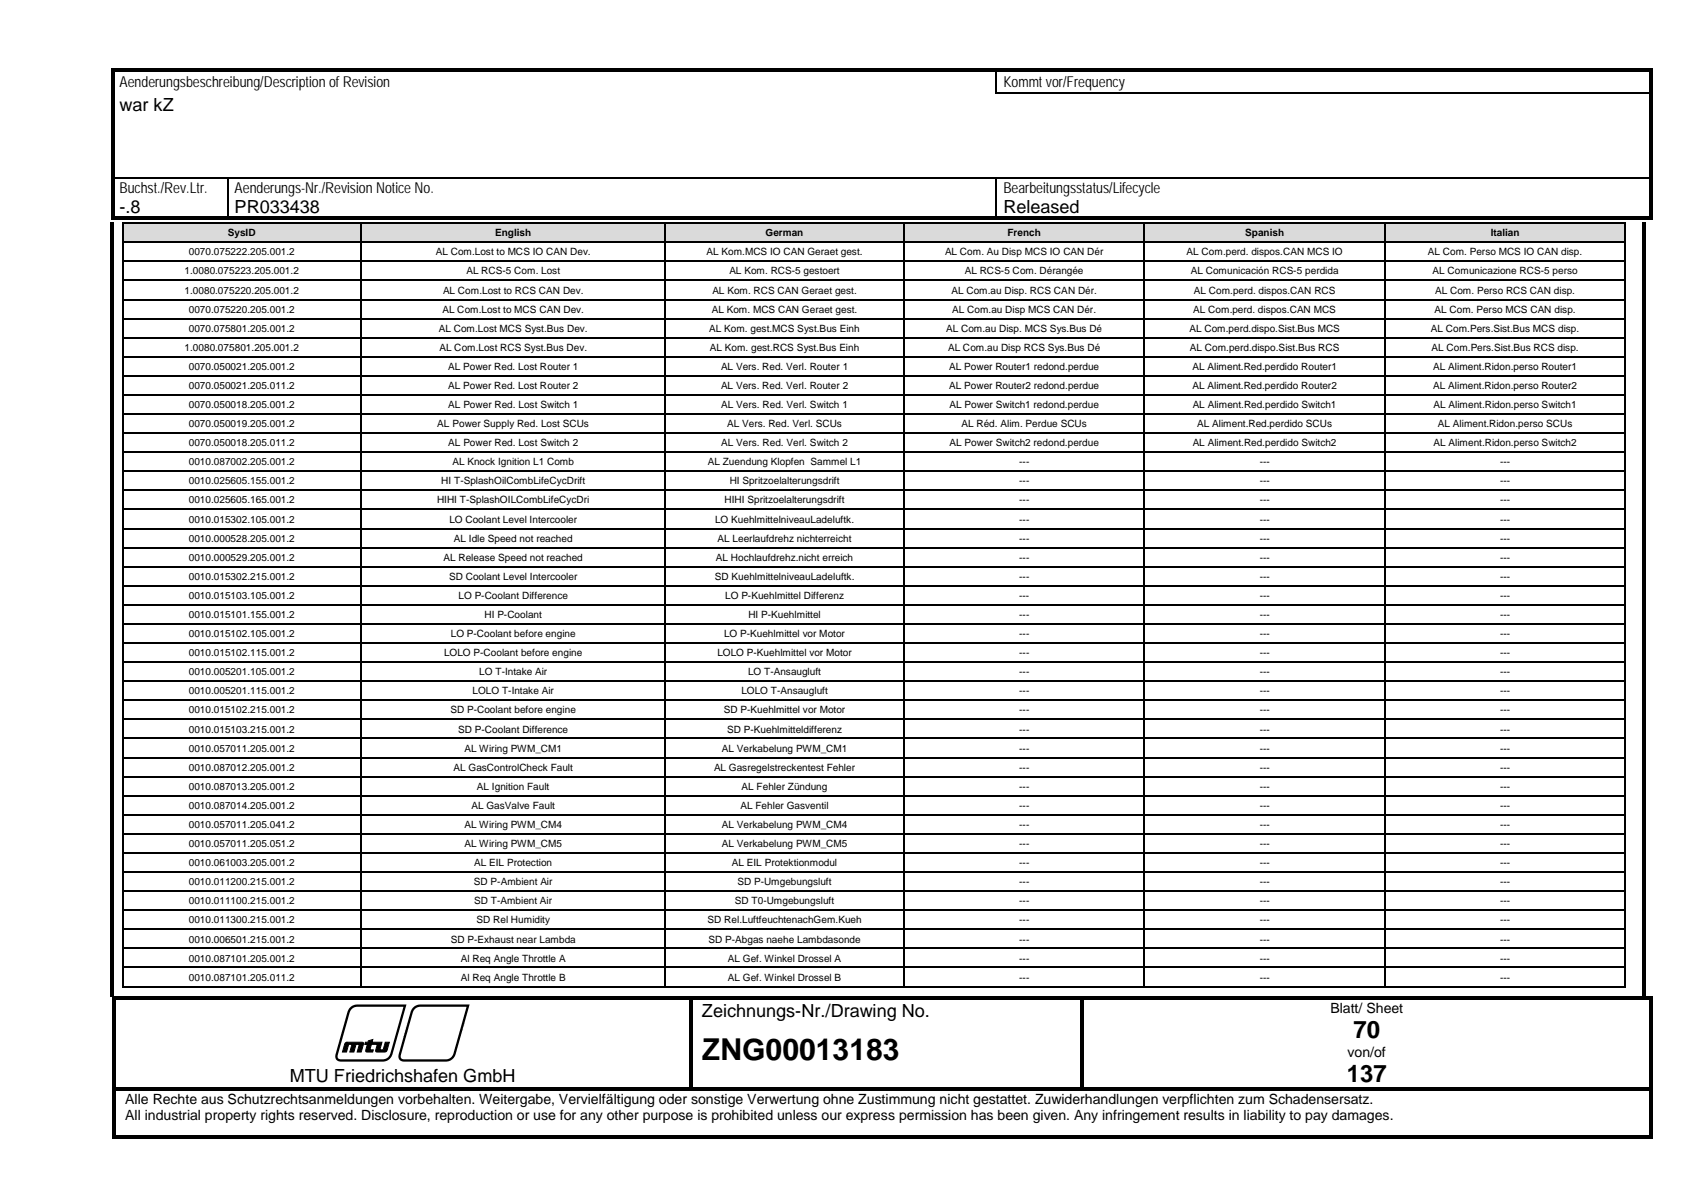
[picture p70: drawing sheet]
<svg xmlns="http://www.w3.org/2000/svg" width="297mm" height="210mm" viewBox="0 0 297 210" stroke-linecap="round" stroke-linejoin="round" font-family="sans-serif">
<defs><g id="words">
<text font-size="5.3" x="123.3" y="186.2">ZNG00013183</text>
<g font-size="4.2">
<text x="237.7" y="182.4">70</text>
<text x="236.5" y="190.1">137</text>
</g>
<g font-size="3.2">
<text x="21" y="19.5">war kZ</text>
<text x="21" y="37.4">-.8</text>
<text x="41.2" y="37.4">PR033438</text>
<text x="176.2" y="37.4">Released</text>
<text x="123.3" y="178.5">Zeichnungs-Nr./Drawing No.</text>
<text x="50.9" y="190">MTU Friedrichshafen GmbH</text>
</g>
<g font-size="2.6">
<text x="21" y="15.3">Aenderungsbeschreibung/Descriptionof Revision</text>
<text x="176.2" y="15.3">Kommt vor/Frequency</text>
<text x="21" y="33.9">Buchst./Rev.Ltr.</text>
<text x="41.2" y="33.9">Aenderungs-Nr./RevisionNotice No.</text>
<text x="176.2" y="33.9">Bearbeitungsstatus/Lifecycle</text>
</g>
<g font-size="2.5">
<text x="233.7" y="177.8">Blatt/ Sheet</text>
<text x="236.7" y="185.5">von/of</text>
<text x="22" y="193.8">Alle Rechte aus Schutzrechtsanmeldungen vorbehalten. Weitergabe, Vervielfältigung oder sonstige Verwertung ohne Zustimmung nicht gestattet. Zuwiderhandlungen verpflichten zum Schadensersatz.</text>
<text x="22" y="196.6">All industrial property rights reserved. Disclosure, reproduction or use for any other purpose is prohibited unless our express permission has been given. Any infringement results in liability to pay damages.</text>
</g>
<g font-size="1.8">
<text x="40" y="41.5">SysID</text>
<text x="87" y="41.5">English</text>
<text x="134.5" y="41.5">German</text>
<text x="177" y="41.5">French</text>
<text x="218.7" y="41.5">Spanish</text>
<text x="261.8" y="41.5">Italian</text>
<text x="33.2" y="44.9">0070.075222.205.001.2</text>
<text x="76.5" y="44.9">AL Com.Lost to MCS IO CAN Dev.</text>
<text x="124.1" y="44.9">AL Kom.MCS IO CAN Geraet gest.</text>
<text x="166" y="44.9">AL Com. Au Disp MCS IO CAN Dér</text>
<text x="208.4" y="44.9">AL Com.perd. dispos.CAN MCS IO</text>
<text x="250.8" y="44.9">AL Com. Perso MCS IO CAN disp.</text>
<text x="32.4" y="48.2">1.0080.075223.205.001.2</text>
<text x="32.4" y="51.6">1.0080.075220.205.001.2</text>
<text x="77.8" y="51.6">AL Com.Lost to RCS CAN Dev.</text>
<text x="81.9" y="48.2">AL RCS-5 Com. Lost</text>
<text x="125.1" y="51.6">AL Kom. RCS CAN Geraet gest.</text>
<text x="128.1" y="48.2">AL Kom. RCS-5 gestoert</text>
<text x="167.1" y="51.6">AL Com.au Disp. RCS CAN Dér.</text>
<text x="169.5" y="48.2">AL RCS-5 Com. Dérangée</text>
<text x="209.2" y="48.2">AL Comunicación RCS-5 perdida</text>
<text x="209.7" y="51.6">AL Com.perd. dispos.CAN RCS</text>
<text x="251.6" y="48.2">AL Comunicazione RCS-5 perso</text>
<text x="252.1" y="51.6">AL Com. Perso RCS CAN disp.</text>
<text x="33.2" y="54.9">0070.075220.205.001.2</text>
<text x="33.2" y="58.3">0070.075801.205.001.2</text>
<text x="77.1" y="58.3">AL Com.Lost MCS Syst.Bus Dev.</text>
<text x="77.7" y="54.9">AL Com.Lost to MCS CAN Dev.</text>
<text x="124.6" y="58.3">AL Kom. gest.MCS Syst.Bus Einh</text>
<text x="125" y="54.9">AL Kom. MCS CAN Geraet gest.</text>
<text x="166.2" y="58.3">AL Com.au Disp. MCS Sys.Bus Dé</text>
<text x="167.3" y="54.9">AL Com.au Disp MCS CAN Dér.</text>
<text x="208.9" y="58.3">AL Com.perd.dispo.Sist.Bus MCS</text>
<text x="209.6" y="54.9">AL Com.perd. dispos.CAN MCS</text>
<text x="251.3" y="58.3">AL Com.Pers.Sist.Bus MCS disp.</text>
<text x="252" y="54.9">AL Com. Perso MCS CAN disp.</text>
<text x="32.4" y="61.6">1.0080.075801.205.001.2</text>
<text x="33.2" y="65">0070.050021.205.001.2</text>
<text x="77.2" y="61.6">AL Com.Lost RCS Syst.Bus Dev.</text>
<text x="78.7" y="65">AL Power Red. Lost Router 1</text>
<text x="124.7" y="61.6">AL Kom. gest.RCS Syst.Bus Einh</text>
<text x="126.6" y="65">AL Vers. Red. Verl. Router 1</text>
<text x="166.5" y="61.6">AL Com.au Disp RCS Sys.Bus Dé</text>
<text x="166.7" y="65">AL Power Router1 redond.perdue</text>
<text x="209" y="61.6">AL Com.perd.dispo.Sist.Bus RCS</text>
<text x="209.4" y="65">AL Aliment.Red.perdido Router1</text>
<text x="251.4" y="61.6">AL Com.Pers.Sist.Bus RCS disp.</text>
<text x="251.7" y="65">AL Aliment.Ridon.perso Router1</text>
<text x="33.2" y="68.3">0070.050021.205.011.2</text>
<text x="33.2" y="71.7">0070.050018.205.001.2</text>
<text x="78.7" y="68.3">AL Power Red. Lost Router 2</text>
<text x="78.7" y="71.7">AL Power Red. Lost Switch 1</text>
<text x="126.6" y="68.3">AL Vers. Red. Verl. Router 2</text>
<text x="126.7" y="71.7">AL Vers. Red. Verl. Switch 1</text>
<text x="166.7" y="68.3">AL Power Router2 redond.perdue</text>
<text x="166.8" y="71.7">AL Power Switch1 redond.perdue</text>
<text x="209.4" y="68.3">AL Aliment.Red.perdido Router2</text>
<text x="209.5" y="71.7">AL Aliment.Red.perdido Switch1</text>
<text x="251.7" y="68.3">AL Aliment.Ridon.perso Router2</text>
<text x="251.8" y="71.7">AL Aliment.Ridon.perso Switch1</text>
<text x="33.2" y="75">0070.050019.205.001.2</text>
<text x="76.8" y="75">AL Power Supply Red. Lost SCUs</text>
<text x="127.7" y="75">AL Vers. Red. Verl. SCUs</text>
<text x="168.9" y="75">AL Réd. Alim. Perdue SCUs</text>
<text x="210.3" y="75">AL Aliment.Red.perdido SCUs</text>
<text x="252.6" y="75">AL Aliment.Ridon.perso SCUs</text>
<text x="33.2" y="78.4">0070.050018.205.011.2</text>
<text x="33.2" y="81.7">0010.087002.205.001.2</text>
<text x="78.7" y="78.4">AL Power Red. Lost Switch 2</text>
<text x="79.5" y="81.7">AL Knock Ignition L1 Comb</text>
<text x="124.3" y="81.7">AL Zuendung Klopfen Sammel L1</text>
<text x="126.7" y="78.4">AL Vers. Red. Verl. Switch 2</text>
<text x="166.8" y="78.4">AL Power Switch2 redond.perdue</text>
<text x="179" y="81.7">---</text>
<text x="209.5" y="78.4">AL Aliment.Red.perdido Switch2</text>
<text x="221.3" y="81.7">---</text>
<text x="251.8" y="78.4">AL Aliment.Ridon.perso Switch2</text>
<text x="263.5" y="81.7">---</text>
<text x="33.2" y="85.1">0010.025605.155.001.2</text>
<text x="33.2" y="88.4">0010.025605.165.001.2</text>
<text x="76.8" y="88.4">HIHI T-SplashOILCombLifeCycDri</text>
<text x="77.5" y="85.1">HI T-SplashOilCombLifeCycDrift</text>
<text x="127.3" y="88.4">HIHI Spritzoelalterungsdrift</text>
<text x="128.2" y="85.1">HI Spritzoelalterungsdrift</text>
<text x="179" y="88.4">---</text>
<text x="179" y="85.1">---</text>
<text x="221.3" y="88.4">---</text>
<text x="221.3" y="85.1">---</text>
<text x="263.5" y="88.4">---</text>
<text x="263.5" y="85.1">---</text>
<text x="33.2" y="91.8">0010.015302.105.001.2</text>
<text x="33.2" y="95.1">0010.000528.205.001.2</text>
<text x="78.9" y="91.8">LO Coolant Level Intercooler</text>
<text x="79.7" y="95.1">AL Idle Speed not reached</text>
<text x="125.6" y="91.8">LO KuehlmittelniveauLadeluftk.</text>
<text x="126" y="95.1">AL Leerlaufdrehz nichterreicht</text>
<text x="179" y="91.8">---</text>
<text x="179" y="95.1">---</text>
<text x="221.3" y="91.8">---</text>
<text x="221.3" y="95.1">---</text>
<text x="263.5" y="91.8">---</text>
<text x="263.5" y="95.1">---</text>
<text x="33.2" y="98.5">0010.000529.205.001.2</text>
<text x="33.2" y="101.8">0010.015302.215.001.2</text>
<text x="77.9" y="98.5">AL Release Speed not reached</text>
<text x="78.9" y="101.8">SD Coolant Level Intercooler</text>
<text x="125.6" y="101.8">SD KuehlmittelniveauLadeluftk.</text>
<text x="125.7" y="98.5">AL Hochlaufdrehz.nicht erreich</text>
<text x="179" y="98.5">---</text>
<text x="179" y="101.8">---</text>
<text x="221.3" y="98.5">---</text>
<text x="221.3" y="101.8">---</text>
<text x="263.5" y="98.5">---</text>
<text x="263.5" y="101.8">---</text>
<text x="33.2" y="105.2">0010.015103.105.001.2</text>
<text x="80.5" y="105.2">LO P-Coolant Difference</text>
<text x="127.4" y="105.2">LO P-Kuehlmittel Differenz</text>
<text x="179" y="105.2">---</text>
<text x="221.3" y="105.2">---</text>
<text x="263.5" y="105.2">---</text>
<text x="33.2" y="108.5">0010.015101.155.001.2</text>
<text x="33.2" y="111.9">0010.015102.105.001.2</text>
<text x="79.2" y="111.9">LO P-Coolant before engine</text>
<text x="85.1" y="108.5">HI P-Coolant</text>
<text x="127.2" y="111.9">LO P-Kuehlmittel vor Motor</text>
<text x="131.4" y="108.5">HI P-Kuehlmittel</text>
<text x="179" y="108.5">---</text>
<text x="179" y="111.9">---</text>
<text x="221.3" y="108.5">---</text>
<text x="221.3" y="111.9">---</text>
<text x="263.5" y="108.5">---</text>
<text x="263.5" y="111.9">---</text>
<text x="33.2" y="115.2">0010.015102.115.001.2</text>
<text x="33.2" y="118.6">0010.005201.105.001.2</text>
<text x="78" y="115.2">LOLO P-Coolant before engine</text>
<text x="84.2" y="118.6">LO T-Intake Air</text>
<text x="126" y="115.2">LOLO P-Kuehlmittel vor Motor</text>
<text x="131.4" y="118.6">LO T-Ansaugluft</text>
<text x="179" y="118.6">---</text>
<text x="179" y="115.2">---</text>
<text x="221.3" y="118.6">---</text>
<text x="221.3" y="115.2">---</text>
<text x="263.5" y="118.6">---</text>
<text x="263.5" y="115.2">---</text>
<text x="33.2" y="121.9">0010.005201.115.001.2</text>
<text x="33.2" y="125.3">0010.015102.215.001.2</text>
<text x="79.1" y="125.3">SD P-Coolant before engine</text>
<text x="83" y="121.9">LOLO T-Intake Air</text>
<text x="127.1" y="125.3">SD P-Kuehlmittel vor Motor</text>
<text x="130.2" y="121.9">LOLO T-Ansaugluft</text>
<text x="179" y="121.9">---</text>
<text x="179" y="125.3">---</text>
<text x="221.3" y="121.9">---</text>
<text x="221.3" y="125.3">---</text>
<text x="263.5" y="121.9">---</text>
<text x="263.5" y="125.3">---</text>
<text x="33.2" y="128.6">0010.015103.215.001.2</text>
<text x="33.2" y="132">0010.057011.205.001.2</text>
<text x="80.5" y="128.6">SD P-Coolant Difference</text>
<text x="81.6" y="132">AL Wiring PWM_CM1</text>
<text x="126.8" y="132">AL Verkabelung PWM_CM1</text>
<text x="127.7" y="128.6">SD P-Kuehlmitteldifferenz</text>
<text x="179" y="128.6">---</text>
<text x="179" y="132">---</text>
<text x="221.3" y="128.6">---</text>
<text x="221.3" y="132">---</text>
<text x="263.5" y="128.6">---</text>
<text x="263.5" y="132">---</text>
<text x="33.2" y="135.3">0010.087012.205.001.2</text>
<text x="79.7" y="135.3">AL GasControlCheck Fault</text>
<text x="125.4" y="135.3">AL Gasregelstreckentest Fehler</text>
<text x="179" y="135.3">---</text>
<text x="221.3" y="135.3">---</text>
<text x="263.5" y="135.3">---</text>
<text x="33.2" y="138.7">0010.087013.205.001.2</text>
<text x="33.2" y="142">0010.087014.205.001.2</text>
<text x="82.8" y="142">AL GasValve Fault</text>
<text x="83.8" y="138.7">AL Ignition Fault</text>
<text x="130.1" y="142">AL Fehler Gasventil</text>
<text x="130.3" y="138.7">AL Fehler Zündung</text>
<text x="179" y="142">---</text>
<text x="179" y="138.7">---</text>
<text x="221.3" y="142">---</text>
<text x="221.3" y="138.7">---</text>
<text x="263.5" y="142">---</text>
<text x="263.5" y="138.7">---</text>
<text x="33.2" y="145.4">0010.057011.205.041.2</text>
<text x="33.2" y="148.7">0010.057011.205.051.2</text>
<text x="81.6" y="145.4">AL Wiring PWM_CM4</text>
<text x="81.6" y="148.7">AL Wiring PWM_CM5</text>
<text x="126.8" y="145.4">AL Verkabelung PWM_CM4</text>
<text x="126.8" y="148.7">AL Verkabelung PWM_CM5</text>
<text x="179" y="145.4">---</text>
<text x="179" y="148.7">---</text>
<text x="221.3" y="145.4">---</text>
<text x="221.3" y="148.7">---</text>
<text x="263.5" y="145.4">---</text>
<text x="263.5" y="148.7">---</text>
<text x="33.2" y="152.1">0010.061003.205.001.2</text>
<text x="33.2" y="155.4">0010.011200.215.001.2</text>
<text x="83.2" y="155.4">SD P-Ambient Air</text>
<text x="83.3" y="152.1">AL EIL Protection</text>
<text x="128.5" y="152.1">AL EIL Protektionmodul</text>
<text x="129.5" y="155.4">SD P-Umgebungsluft</text>
<text x="179" y="152.1">---</text>
<text x="179" y="155.4">---</text>
<text x="221.3" y="152.1">---</text>
<text x="221.3" y="155.4">---</text>
<text x="263.5" y="152.1">---</text>
<text x="263.5" y="155.4">---</text>
<text x="33.2" y="158.8">0010.011100.215.001.2</text>
<text x="83.3" y="158.8">SD T-Ambient Air</text>
<text x="129.1" y="158.8">SD T0-Umgebungsluft</text>
<text x="179" y="158.8">---</text>
<text x="221.3" y="158.8">---</text>
<text x="263.5" y="158.8">---</text>
<text x="33.2" y="162.2">0010.011300.215.001.2</text>
<text x="33.2" y="165.5">0010.006501.215.001.2</text>
<text x="79.2" y="165.5">SD P-Exhaust near Lambda</text>
<text x="83.7" y="162.2">SD Rel Humidity</text>
<text x="124.3" y="162.2">SD Rel.LuftfeuchtenachGem.Kueh</text>
<text x="124.4" y="165.5">SD P-Abgas naehe Lambdasonde</text>
<text x="179" y="165.5">---</text>
<text x="179" y="162.2">---</text>
<text x="221.3" y="165.5">---</text>
<text x="221.3" y="162.2">---</text>
<text x="263.5" y="165.5">---</text>
<text x="263.5" y="162.2">---</text>
<text x="33.2" y="168.8">0010.087101.205.001.2</text>
<text x="33.2" y="172.2">0010.087101.205.011.2</text>
<text x="80.9" y="168.8">Al Req Angle Throttle A</text>
<text x="80.9" y="172.2">Al Req Angle Throttle B</text>
<text x="127.9" y="168.8">AL Gef. Winkel Drossel A</text>
<text x="127.9" y="172.2">AL Gef. Winkel Drossel B</text>
<text x="179" y="168.8">---</text>
<text x="179" y="172.2">---</text>
<text x="221.3" y="168.8">---</text>
<text x="221.3" y="172.2">---</text>
<text x="263.5" y="168.8">---</text>
<text x="263.5" y="172.2">---</text>
</g>
</g></defs>
<g fill="#000">
<path d="M19.5 12h.6v.5h-.6z" fill-rule="evenodd"/>
<path d="M19.5 12h.6v.5h-.6z" fill-rule="evenodd"/>
<path d="M19.5 12.5h.6v3.7h-.6z" fill-rule="evenodd"/>
<path d="M19.5 16.2h.6v.3h-.6z" fill-rule="evenodd"/>
<path d="M20.1 12h154.8v.5h-154.8z" fill-rule="evenodd"/>
<path d="M174.9 12h.5v.5h-.5z" fill-rule="evenodd"/>
<path d="M175.4 12h24.6v.5h-24.6z" fill-rule="evenodd"/>
<path d="M200 12h.6v.5h-.6z" fill-rule="evenodd"/>
<path d="M200.6 12h89.2v.5h-89.2z" fill-rule="evenodd"/>
<path d="M289.8 12h.5v.5h-.5z" fill-rule="evenodd"/>
<path d="M289.8 12h.5v.5h-.5z" fill-rule="evenodd"/>
<path d="M289.8 12.5h.5v3.7h-.5z" fill-rule="evenodd"/>
<path d="M289.8 16.2h.5v.3h-.5z" fill-rule="evenodd"/>
<path d="M19.5 16.5h.6v3.7h-.6z" fill-rule="evenodd"/>
<path d="M19.5 20.2h.6v3.6h-.6z" fill-rule="evenodd"/>
<path d="M19.5 23.8h.6v3.7h-.6z" fill-rule="evenodd"/>
<path d="M19.5 27.5h.6v3.6h-.6z" fill-rule="evenodd"/>
<path d="M19.5 31.4h.6v3h-.6z" fill-rule="evenodd"/>
<path d="M19.5 34.4h.6v3.7h-.6z" fill-rule="evenodd"/>
<path d="M19.5 38.1h.6v.5h-.6z" fill-rule="evenodd"/>
<path d="M19.5 38.1h.6v.5h-.6z" fill-rule="evenodd"/>
<path d="M20.1 38.1h19.8v.5h-19.8z" fill-rule="evenodd"/>
<path d="M39.9 38.1h.5v.5h-.5z" fill-rule="evenodd"/>
<path d="M40.4 38.1h134.5v.5h-134.5z" fill-rule="evenodd"/>
<path d="M174.9 38.1h.5v.5h-.5z" fill-rule="evenodd"/>
<path d="M175.4 38.1h114.4v.5h-114.4z" fill-rule="evenodd"/>
<path d="M289.8 16.5h.5v3.7h-.5z" fill-rule="evenodd"/>
<path d="M289.8 20.2h.5v3.6h-.5z" fill-rule="evenodd"/>
<path d="M289.8 23.8h.5v3.7h-.5z" fill-rule="evenodd"/>
<path d="M289.8 27.5h.5v3.6h-.5z" fill-rule="evenodd"/>
<path d="M289.8 31.4h.5v3h-.5z" fill-rule="evenodd"/>
<path d="M289.8 34.4h.5v3.7h-.5z" fill-rule="evenodd"/>
<path d="M289.8 38.1h.5v.5h-.5z" fill-rule="evenodd"/>
<path d="M289.8 38.1h.5v.5h-.5z" fill-rule="evenodd"/>
<path d="M19.8 175h.5v.5h-.5z" fill-rule="evenodd"/>
<path d="M19.8 175h.5v.5h-.5z" fill-rule="evenodd"/>
<path d="M20.3 175h100.8v.5h-100.8z" fill-rule="evenodd"/>
<path d="M121.1 175h.5v.5h-.5z" fill-rule="evenodd"/>
<path d="M121.6 175h68.2v.5h-68.2z" fill-rule="evenodd"/>
<path d="M189.8 175h.6v.5h-.6z" fill-rule="evenodd"/>
<path d="M190.4 175h99.4v.5h-99.4z" fill-rule="evenodd"/>
<path d="M289.8 175h.5v.5h-.5z" fill-rule="evenodd"/>
<path d="M289.8 175h.5v.5h-.5z" fill-rule="evenodd"/>
<path d="M19.8 175.5h.5v15.4h-.5z" fill-rule="evenodd"/>
<path d="M19.8 190.9h.5v.6h-.5z" fill-rule="evenodd"/>
<path d="M19.8 191.5h.5v8h-.5z" fill-rule="evenodd"/>
<path d="M20.3 190.9h100.8v.6h-100.8z" fill-rule="evenodd"/>
<path d="M121.1 175.5h.5v15.4h-.5z" fill-rule="evenodd"/>
<path d="M121.1 190.9h.5v.6h-.5z" fill-rule="evenodd"/>
<path d="M121.6 190.9h68.2v.6h-68.2z" fill-rule="evenodd"/>
<path d="M189.8 175.5h.6v15.4h-.6z" fill-rule="evenodd"/>
<path d="M189.8 190.9h.6v.6h-.6z" fill-rule="evenodd"/>
<path d="M190.4 190.9h99.4v.6h-99.4z" fill-rule="evenodd"/>
<path d="M289.8 175.5h.5v15.4h-.5z" fill-rule="evenodd"/>
<path d="M289.8 190.9h.5v.6h-.5z" fill-rule="evenodd"/>
<path d="M289.8 191.5h.5v8h-.5z" fill-rule="evenodd"/>
<path d="M19.8 199.5h.5v.5h-.5z" fill-rule="evenodd"/>
<path d="M19.8 199.5h.5v.5h-.5z" fill-rule="evenodd"/>
<path d="M20.3 199.5h269.5v.5h-269.5z" fill-rule="evenodd"/>
<path d="M289.8 199.5h.5v.5h-.5z" fill-rule="evenodd"/>
<path d="M289.8 199.5h.5v.5h-.5z" fill-rule="evenodd"/>
</g>
<path d="M175 12.5v3.7M20.1 31.3h19.8M40 31.4v6.7M40.1 31.3h134.8M175 31.4v6.7M175.2 31.3h114.6" fill="none" stroke="#000" stroke-width=".25"/>
<path d="M174.9 16.3h25.1M200.4 16.3h89.4" fill="none" stroke="#000" stroke-width=".34"/>
<g fill="#000">
<path d="M200 16.2h.4v.3h-.4zM19.5 31.1h.6v.3h-.6zM39.9 31.4h.2zM39.9 31.1h.2v.3h-.2zM174.9 31.4h.3zM174.9 31.1h.3v.3h-.3zM289.8 31.1h.5v.3h-.5zM60.6 183.2l.3-.2h2.2a.47 .47 0 0 1 .6 .1 .47 .47 0 0 1 .1 .6l-.4 1h-.7l.4-1.3h-.6l-.3 1.3h-.8l.4-1.3h-.6l-.3 1.3h-.8zM64.2 183h.4l.1-.2 .8-.3-.2 .5h1.8l-.4 1.4h.6l.4-1.4h.7l-.1 .4a1.4 1.4 0 0 1-.7 1.3h-1a.44 .44 0 0 1-.6-.3l.3-1h-1.1l-.2 1h.6l-.1 .3h-.5a.51 .51 0 0 1-.8-.3l.3-1h-.4z"/>
<path d="M61.5 176.9l.6-.4 .6-.1h8.7l-2.4 8.6a2.24 2.24 0 0 1-2.7 1.4h-6.4a1.06 1.06 0 0 1-1-.6 1.06 1.06 0 0 1 .2-1.1l1.9-6.9zM61.8 177.2l-.4 .7-2 7.2a.69 .69 0 0 0 .1 .8 .69 .69 0 0 0 .8 .1h6.9a1.38 1.38 0 0 0 1.4-1.1l2.3-8.1h-8.2z"/>
<path d="M72.6 176.9l.6-.4 .6-.1h8.7l-2.5 8.6a2.21 2.21 0 0 1-2.6 1.4h-6.4a1.06 1.06 0 0 1-1-.6 1.06 1.06 0 0 1 .1-1.1l2-7.1zM72.9 177.2l-.4 .7-2 7.2a.69 .69 0 0 0 .1 .8 .69 .69 0 0 0 .8 .1h6.9a1.38 1.38 0 0 0 1.4-1.1l2.2-8.1h-8.1z"/>
</g>
<path d="M60.6 183.2l.3-.2h2.2a.47 .47 0 0 1 .6 .1 .47 .47 0 0 1 .1 .6l-.4 1h-.7l.4-1.3h-.6l-.3 1.3h-.8l.4-1.3h-.6l-.3 1.3h-.8zM64.2 183h.4l.1-.2 .8-.3-.2 .5h1.8l-.4 1.4h.6l.4-1.4h.7l-.1 .4a1.4 1.4 0 0 1-.7 1.3h-1a.44 .44 0 0 1-.6-.3l.3-1h-1.1l-.2 1h.6l-.1 .3h-.5a.51 .51 0 0 1-.8-.3l.3-1h-.4z" fill="none" stroke="#000" stroke-width=".18"/>
<g fill="#dadada">
<path d="M21.7 39.4h41.6v3h-41.6z" fill-rule="evenodd"/>
<path d="M22.8 39.9h39.4v2h-39.4z" fill-rule="evenodd"/>
<path d="M63.6 39.4h53.1v3h-53.1z" fill-rule="evenodd"/>
<path d="M64.7 39.9h50.9v2h-50.9z" fill-rule="evenodd"/>
<path d="M117 39.4h41.6v3h-41.6z" fill-rule="evenodd"/>
<path d="M118.1 39.9h39.5v2h-39.5z" fill-rule="evenodd"/>
<path d="M158.8 39.4h42v3h-42z" fill-rule="evenodd"/>
<path d="M160 39.9h39.8v2h-39.8z" fill-rule="evenodd"/>
<path d="M201 39.4h42.1v3h-42.1z" fill-rule="evenodd"/>
<path d="M202.2 39.9h39.8v2h-39.8z" fill-rule="evenodd"/>
<path d="M243.3 39.4h42v3h-42z" fill-rule="evenodd"/>
<path d="M244.5 39.9h39.7v2h-39.7z" fill-rule="evenodd"/>
</g>
<g fill="#000">
<path d="M21.4 39h.3v.4h-.3zM21.4 39h.3v.3h-.3zM63.3 39.3l.3 .1zM63.3 39h.3v.3h-.3zM116.7 39.3l.3 .1zM116.7 39h.3v.3h-.3zM158.6 39.3l.4 .1zM158.6 39h.4v.3h-.4zM200.9 39.3l.3 .1zM200.9 39h.3v.3h-.3zM243.1 39.3l.3 .1zM243.1 39h.3v.3h-.3z"/>
<path d="M285.3 39h.3v.4h-.3zM285.3 39h.3v.3h-.3zM21.4 42.4h.3v.3h-.3zM21.4 45.7h.3v.4h-.3zM21.4 49.1h.3v.3h-.3zM21.4 52.4h.3v.4h-.3zM21.4 55.8h.3v.3h-.3zM21.4 59.1h.3v.4h-.3zM63.3 42.4h.3v.3h-.3zM63.3 45.7h.3v.4h-.3zM63.3 49.1h.3v.3h-.3zM63.3 52.4h.3v.4h-.3z"/>
<path d="M63.3 55.8h.3v.3h-.3zM63.3 59.1h.3v.4h-.3zM116.7 42.4h.3v.3h-.3zM116.7 45.7h.3v.4h-.3zM116.7 49.1h.3v.3h-.3zM116.7 52.4h.3v.4h-.3zM116.7 55.8h.3v.3h-.3zM116.7 59.1h.3v.4h-.3zM158.6 42.4h.4v.3h-.4zM158.6 45.7h.4v.4h-.4zM158.6 49.1h.4v.3h-.4zM158.6 52.4h.4v.4h-.4z"/>
<path d="M158.6 55.8h.4v.3h-.4zM158.6 59.1h.4v.4h-.4zM200.9 42.4h.3v.3h-.3zM200.9 45.7h.3v.4h-.3zM200.9 49.1h.3v.3h-.3zM200.9 52.4h.3v.4h-.3zM200.9 55.8h.3v.3h-.3zM200.9 59.1h.3v.4h-.3zM243.1 42.4h.3v.3h-.3zM243.1 45.7h.3v.4h-.3zM243.1 49.1h.3v.3h-.3zM243.1 52.4h.3v.4h-.3z"/>
<path d="M243.1 55.8h.3v.3h-.3zM243.1 59.1h.3v.4h-.3zM285.3 42.4h.3v.3h-.3zM285.3 45.7h.3v.4h-.3zM285.3 49.1h.3v.3h-.3zM285.3 52.4h.3v.4h-.3zM285.3 55.8h.3v.3h-.3zM285.3 59.1h.3v.4h-.3zM21.4 62.5h.3v.3h-.3zM21.4 65.8h.3v.4h-.3zM21.4 69.2h.3v.3h-.3zM21.4 72.5h.3v.4h-.3z"/>
<path d="M21.4 75.9h.3v.3h-.3zM21.4 79.2h.3v.4h-.3zM63.3 62.5h.3v.3h-.3zM63.3 65.8h.3v.4h-.3zM63.3 69.2h.3v.3h-.3zM63.3 72.5h.3v.4h-.3zM63.3 75.9h.3v.3h-.3zM63.3 79.2h.3v.4h-.3zM116.7 62.5h.3v.3h-.3zM116.7 65.8h.3v.4h-.3zM116.7 69.2h.3v.3h-.3zM116.7 72.5h.3v.4h-.3z"/>
<path d="M116.7 75.9h.3v.3h-.3zM116.7 79.2h.3v.4h-.3zM158.6 62.5h.4v.3h-.4zM158.6 65.8h.4v.4h-.4zM158.6 69.2h.4v.3h-.4zM158.6 72.5h.4v.4h-.4zM158.6 75.9h.4v.3h-.4zM158.6 79.2h.4v.4h-.4zM200.9 62.5h.3v.3h-.3zM200.9 65.8h.3v.4h-.3zM200.9 69.2h.3v.3h-.3zM200.9 72.5h.3v.4h-.3z"/>
<path d="M200.9 75.9h.3v.3h-.3zM200.9 79.2h.3v.4h-.3zM243.1 62.5h.3v.3h-.3zM243.1 65.8h.3v.4h-.3zM243.1 69.2h.3v.3h-.3zM243.1 72.5h.3v.4h-.3zM243.1 75.9h.3v.3h-.3zM243.1 79.2h.3v.4h-.3zM285.3 62.5h.3v.3h-.3zM285.3 65.8h.3v.4h-.3zM285.3 69.2h.3v.3h-.3zM285.3 72.5h.3v.4h-.3z"/>
<path d="M285.3 75.9h.3v.3h-.3zM285.3 79.2h.3v.4h-.3zM21.4 82.6h.3v.4h-.3zM21.4 85.9h.3v.4h-.3zM21.4 89.3h.3v.3h-.3zM21.4 92.6h.3v.4h-.3zM21.4 96h.3v.4h-.3zM21.4 99.3h.3v.4h-.3zM63.3 82.6h.3v.4h-.3zM63.3 85.9h.3v.4h-.3zM63.3 89.3h.3v.3h-.3zM63.3 92.6h.3v.4h-.3z"/>
<path d="M63.3 96h.3v.4h-.3zM63.3 99.3h.3v.4h-.3zM116.7 82.6h.3v.4h-.3zM116.7 85.9h.3v.4h-.3zM116.7 89.3h.3v.3h-.3zM116.7 92.6h.3v.4h-.3zM116.7 96h.3v.4h-.3zM116.7 99.3h.3v.4h-.3zM158.6 82.6h.4v.4h-.4zM158.6 85.9h.4v.4h-.4zM158.6 89.3h.4v.3h-.4zM158.6 92.6h.4v.4h-.4z"/>
<path d="M158.6 96h.4v.4h-.4zM158.6 99.3h.4v.4h-.4zM200.9 82.6h.3v.4h-.3zM200.9 85.9h.3v.4h-.3zM200.9 89.3h.3v.3h-.3zM200.9 92.6h.3v.4h-.3zM200.9 96h.3v.4h-.3zM200.9 99.3h.3v.4h-.3zM243.1 82.6h.3v.4h-.3zM243.1 85.9h.3v.4h-.3zM243.1 89.3h.3v.3h-.3zM243.1 92.6h.3v.4h-.3z"/>
<path d="M243.1 96h.3v.4h-.3zM243.1 99.3h.3v.4h-.3zM285.3 82.6h.3v.4h-.3zM285.3 85.9h.3v.4h-.3zM285.3 89.3h.3v.3h-.3zM285.3 92.6h.3v.4h-.3zM285.3 96h.3v.4h-.3zM285.3 99.3h.3v.4h-.3zM21.4 102.7h.3v.4h-.3zM21.4 106h.3v.4h-.3zM21.4 109.4h.3v.3h-.3zM21.4 112.8h.3v.3h-.3z"/>
<path d="M21.4 116.1h.3v.4h-.3zM21.4 119.4h.3v.4h-.3zM63.3 102.7h.3v.4h-.3zM63.3 106h.3v.4h-.3zM63.3 109.4h.3v.3h-.3zM63.3 112.8h.3v.3h-.3zM63.3 116.1h.3v.4h-.3zM63.3 119.4h.3v.4h-.3zM116.7 102.7h.3v.4h-.3zM116.7 106h.3v.4h-.3zM116.7 109.4h.3v.3h-.3zM116.7 112.8h.3v.3h-.3z"/>
<path d="M116.7 116.1h.3v.4h-.3zM116.7 119.4h.3v.4h-.3zM158.6 102.7h.4v.4h-.4zM158.6 106h.4v.4h-.4zM158.6 109.4h.4v.3h-.4zM158.6 112.8h.4v.3h-.4zM158.6 116.1h.4v.4h-.4zM158.6 119.4h.4v.4h-.4zM200.9 102.7h.3v.4h-.3zM200.9 106h.3v.4h-.3zM200.9 109.4h.3v.3h-.3zM200.9 112.8h.3v.3h-.3z"/>
<path d="M200.9 116.1h.3v.4h-.3zM200.9 119.4h.3v.4h-.3zM243.1 102.7h.3v.4h-.3zM243.1 106h.3v.4h-.3zM243.1 109.4h.3v.3h-.3zM243.1 112.8h.3v.3h-.3zM243.1 116.1h.3v.4h-.3zM243.1 119.4h.3v.4h-.3zM285.3 102.7h.3v.4h-.3zM285.3 106h.3v.4h-.3zM285.3 109.4h.3v.3h-.3zM285.3 112.8h.3v.3h-.3z"/>
<path d="M285.3 116.1h.3v.4h-.3zM285.3 119.4h.3v.4h-.3zM21.4 122.8h.3v.4h-.3zM21.4 126.2h.3v.3h-.3zM21.4 129.5h.3v.4h-.3zM21.4 132.9h.3v.3h-.3zM21.4 136.2h.3v.4h-.3zM21.4 139.6h.3v.3h-.3zM63.3 122.8h.3v.4h-.3zM63.3 126.2h.3v.3h-.3zM63.3 129.5h.3v.4h-.3zM63.3 132.9h.3v.3h-.3z"/>
<path d="M63.3 136.2h.3v.4h-.3zM63.3 139.6h.3v.3h-.3zM116.7 122.8h.3v.4h-.3zM116.7 126.2h.3v.3h-.3zM116.7 129.5h.3v.4h-.3zM116.7 132.9h.3v.3h-.3zM116.7 136.2h.3v.4h-.3zM116.7 139.6h.3v.3h-.3zM158.6 122.8h.4v.4h-.4zM158.6 126.2h.4v.3h-.4zM158.6 129.5h.4v.4h-.4zM158.6 132.9h.4v.3h-.4z"/>
<path d="M158.6 136.2h.4v.4h-.4zM158.6 139.6h.4v.3h-.4zM200.9 122.8h.3v.4h-.3zM200.9 126.2h.3v.3h-.3zM200.9 129.5h.3v.4h-.3zM200.9 132.9h.3v.3h-.3zM200.9 136.2h.3v.4h-.3zM200.9 139.6h.3v.3h-.3zM243.1 122.8h.3v.4h-.3zM243.1 126.2h.3v.3h-.3zM243.1 129.5h.3v.4h-.3zM243.1 132.9h.3v.3h-.3z"/>
<path d="M243.1 136.2h.3v.4h-.3zM243.1 139.6h.3v.3h-.3zM285.3 122.8h.3v.4h-.3zM285.3 126.2h.3v.3h-.3zM285.3 129.5h.3v.4h-.3zM285.3 132.9h.3v.3h-.3zM285.3 136.2h.3v.4h-.3zM285.3 139.6h.3v.3h-.3zM21.4 142.9h.3v.4h-.3zM21.4 146.3h.3v.3h-.3zM21.4 149.6h.3v.4h-.3zM21.4 153h.3v.3h-.3z"/>
<path d="M21.4 156.3h.3v.4h-.3zM63.3 142.9h.3v.4h-.3zM63.3 146.3h.3v.3h-.3zM63.3 149.6h.3v.4h-.3zM63.3 153h.3v.3h-.3zM63.3 156.3h.3v.4h-.3zM116.7 142.9h.3v.4h-.3zM116.7 146.3h.3v.3h-.3zM116.7 149.6h.3v.4h-.3zM116.7 153h.3v.3h-.3zM116.7 156.3h.3v.4h-.3zM158.6 142.9h.4v.4h-.4z"/>
<path d="M158.6 146.3h.4v.3h-.4zM158.6 149.6h.4v.4h-.4zM158.6 153h.4v.3h-.4zM158.6 156.3h.4v.4h-.4zM200.9 142.9h.3v.4h-.3zM200.9 146.3h.3v.3h-.3zM200.9 149.6h.3v.4h-.3zM200.9 153h.3v.3h-.3zM200.9 156.3h.3v.4h-.3zM243.1 142.9h.3v.4h-.3zM243.1 146.3h.3v.3h-.3zM243.1 149.6h.3v.4h-.3z"/>
<path d="M243.1 153h.3v.3h-.3zM243.1 156.3h.3v.4h-.3zM285.3 142.9h.3v.4h-.3zM285.3 146.3h.3v.3h-.3zM285.3 149.6h.3v.4h-.3zM285.3 153h.3v.3h-.3zM285.3 156.3h.3v.4h-.3zM21.4 159.7h.3v.3h-.3zM21.4 163h.3v.4h-.3zM21.4 166.4h.3v.3h-.3zM21.4 169.7h.3v.4h-.3zM21.4 173.1h.3v.3h-.3z"/>
<path d="M63.3 159.7h.3v.3h-.3zM63.3 163h.3v.4h-.3zM63.3 166.4h.3v.3h-.3zM63.3 169.7h.3v.4h-.3zM63.3 173.1h.3v.3h-.3zM116.7 159.7h.3v.3h-.3zM116.7 163h.3v.4h-.3zM116.7 166.4h.3v.3h-.3zM116.7 169.7h.3v.4h-.3zM116.7 173.1h.3v.3h-.3zM158.6 159.7h.4v.3h-.4zM158.6 163h.4v.4h-.4z"/>
<path d="M158.6 166.4h.4v.3h-.4zM158.6 169.7h.4v.4h-.4zM158.6 173.1h.4v.3h-.4zM200.9 159.7h.3v.3h-.3zM200.9 163h.3v.4h-.3zM200.9 166.4h.3v.3h-.3zM200.9 169.7h.3v.4h-.3zM200.9 173.1h.3v.3h-.3zM243.1 159.7h.3v.3h-.3zM243.1 163h.3v.4h-.3zM243.1 166.4h.3v.3h-.3zM243.1 169.7h.3v.4h-.3z"/>
<path d="M243.1 173.1h.3v.3h-.3zM285.3 159.7h.3v.3h-.3zM285.3 163h.3v.4h-.3zM285.3 166.4h.3v.3h-.3zM285.3 169.7h.3v.4h-.3zM285.3 173.1h.3v.3h-.3z"/>
</g>
<g fill="none" stroke="#000" stroke-width=".34">
<path d="M21.5 39.4v3M21.7 39.2h41.6M63.5 39.4v3M63.6 39.2h53.1M116.8 39.4v3M117 39.2h41.6M158.8 39.4v3M159 39.2h41.9M201 39.4v3M201.2 39.2h41.9M243.3 39.4v3M243.4 39.2h41.9"/>
<path d="M285.5 39.4v3M21.5 42.7v3M21.5 46.1v3M21.5 49.4v3M21.5 52.8v3M21.5 56.1v3M21.5 59.5v3M21.7 42.5h41.6M21.7 45.9h41.6M21.7 49.2h41.6M21.7 52.6h41.6M21.7 55.9h41.6"/>
<path d="M21.7 59.3h41.6M63.5 42.7v3M63.5 46.1v3M63.5 49.4v3M63.5 52.8v3M63.5 56.1v3M63.5 59.5v3M63.6 42.5h53.1M63.6 45.9h53.1M63.6 49.2h53.1M63.6 52.6h53.1M63.6 55.9h53.1"/>
<path d="M63.6 59.3h53.1M116.8 42.7v3M116.8 46.1v3M116.8 49.4v3M116.8 52.8v3M116.8 56.1v3M116.8 59.5v3M117 42.5h41.6M117 45.9h41.6M117 49.2h41.6M117 52.6h41.6M117 55.9h41.6"/>
<path d="M117 59.3h41.6M158.8 42.7v3M158.8 46.1v3M158.8 49.4v3M158.8 52.8v3M158.8 56.1v3M158.8 59.5v3M159 42.5h41.9M159 45.9h41.9M159 49.2h41.9M159 52.6h41.9M159 55.9h41.9"/>
<path d="M159 59.3h41.9M201 42.7v3M201 46.1v3M201 49.4v3M201 52.8v3M201 56.1v3M201 59.5v3M201.2 42.5h41.9M201.2 45.9h41.9M201.2 49.2h41.9M201.2 52.6h41.9M201.2 55.9h41.9"/>
<path d="M201.2 59.3h41.9M243.3 42.7v3M243.3 46.1v3M243.3 49.4v3M243.3 52.8v3M243.3 56.1v3M243.3 59.5v3M243.4 42.5h41.9M243.4 45.9h41.9M243.4 49.2h41.9M243.4 52.6h41.9M243.4 55.9h41.9"/>
<path d="M243.4 59.3h41.9M285.5 42.7v3M285.5 46.1v3M285.5 49.4v3M285.5 52.8v3M285.5 56.1v3M285.5 59.5v3M21.5 62.8v3M21.5 66.2v3M21.5 69.5v3M21.5 72.9v3M21.5 76.2v3"/>
<path d="M21.5 79.6v3M21.7 62.7h41.6M21.7 66h41.6M21.7 69.3h41.6M21.7 72.7h41.6M21.7 76.1h41.6M21.7 79.4h41.6M63.5 62.8v3M63.5 66.2v3M63.5 69.5v3M63.5 72.9v3M63.5 76.2v3"/>
<path d="M63.5 79.6v3M63.6 62.7h53.1M63.6 66h53.1M63.6 69.3h53.1M63.6 72.7h53.1M63.6 76.1h53.1M63.6 79.4h53.1M116.8 62.8v3M116.8 66.2v3M116.8 69.5v3M116.8 72.9v3M116.8 76.2v3"/>
<path d="M116.8 79.6v3M117 62.7h41.6M117 66h41.6M117 69.3h41.6M117 72.7h41.6M117 76.1h41.6M117 79.4h41.6M158.8 62.8v3M158.8 66.2v3M158.8 69.5v3M158.8 72.9v3M158.8 76.2v3"/>
<path d="M158.8 79.6v3M159 62.7h41.9M159 66h41.9M159 69.3h41.9M159 72.7h41.9M159 76.1h41.9M159 79.4h41.9M201 62.8v3M201 66.2v3M201 69.5v3M201 72.9v3M201 76.2v3"/>
<path d="M201 79.6v3M201.2 62.7h41.9M201.2 66h41.9M201.2 69.3h41.9M201.2 72.7h41.9M201.2 76.1h41.9M201.2 79.4h41.9M243.3 62.8v3M243.3 66.2v3M243.3 69.5v3M243.3 72.9v3M243.3 76.2v3"/>
<path d="M243.3 79.6v3M243.4 62.7h41.9M243.4 66h41.9M243.4 69.3h41.9M243.4 72.7h41.9M243.4 76.1h41.9M243.4 79.4h41.9M285.5 62.8v3M285.5 66.2v3M285.5 69.5v3M285.5 72.9v3M285.5 76.2v3"/>
<path d="M285.5 79.6v3M21.5 83v2.9M21.5 86.3v3M21.5 89.6v3M21.5 93v3M21.5 96.4v2.9M21.5 99.7v3M21.7 82.8h41.6M21.7 86.1h41.6M21.7 89.5h41.6M21.7 92.8h41.6M21.7 96.2h41.6"/>
<path d="M21.7 99.5h41.6M63.5 83v2.9M63.5 86.3v3M63.5 89.6v3M63.5 93v3M63.5 96.4v2.9M63.5 99.7v3M63.6 82.8h53.1M63.6 86.1h53.1M63.6 89.5h53.1M63.6 92.8h53.1M63.6 96.2h53.1"/>
<path d="M63.6 99.5h53.1M116.8 83v2.9M116.8 86.3v3M116.8 89.6v3M116.8 93v3M116.8 96.4v2.9M116.8 99.7v3M117 82.8h41.6M117 86.1h41.6M117 89.5h41.6M117 92.8h41.6M117 96.2h41.6"/>
<path d="M117 99.5h41.6M158.8 83v2.9M158.8 86.3v3M158.8 89.6v3M158.8 93v3M158.8 96.4v2.9M158.8 99.7v3M159 82.8h41.9M159 86.1h41.9M159 89.5h41.9M159 92.8h41.9M159 96.2h41.9"/>
<path d="M159 99.5h41.9M201 83v2.9M201 86.3v3M201 89.6v3M201 93v3M201 96.4v2.9M201 99.7v3M201.2 82.8h41.9M201.2 86.1h41.9M201.2 89.5h41.9M201.2 92.8h41.9M201.2 96.2h41.9"/>
<path d="M201.2 99.5h41.9M243.3 83v2.9M243.3 86.3v3M243.3 89.6v3M243.3 93v3M243.3 96.4v2.9M243.3 99.7v3M243.4 82.8h41.9M243.4 86.1h41.9M243.4 89.5h41.9M243.4 92.8h41.9M243.4 96.2h41.9"/>
<path d="M243.4 99.5h41.9M285.5 83v2.9M285.5 86.3v3M285.5 89.6v3M285.5 93v3M285.5 96.4v2.9M285.5 99.7v3M21.5 103.1v2.9M21.5 106.4v3M21.5 109.7v3.1M21.5 113.1v3M21.5 116.5v2.9"/>
<path d="M21.5 119.8v3M21.7 102.9h41.6M21.7 106.2h41.6M21.7 109.6h41.6M21.7 112.9h41.6M21.7 116.3h41.6M21.7 119.6h41.6M63.5 103.1v2.9M63.5 106.4v3M63.5 109.7v3.1M63.5 113.1v3M63.5 116.5v2.9"/>
<path d="M63.5 119.8v3M63.6 102.9h53.1M63.6 106.2h53.1M63.6 109.6h53.1M63.6 112.9h53.1M63.6 116.3h53.1M63.6 119.6h53.1M116.8 103.1v2.9M116.8 106.4v3M116.8 109.7v3.1M116.8 113.1v3M116.8 116.5v2.9"/>
<path d="M116.8 119.8v3M117 102.9h41.6M117 106.2h41.6M117 109.6h41.6M117 112.9h41.6M117 116.3h41.6M117 119.6h41.6M158.8 103.1v2.9M158.8 106.4v3M158.8 109.7v3.1M158.8 113.1v3M158.8 116.5v2.9"/>
<path d="M158.8 119.8v3M159 102.9h41.9M159 106.2h41.9M159 109.6h41.9M159 112.9h41.9M159 116.3h41.9M159 119.6h41.9M201 103.1v2.9M201 106.4v3M201 109.7v3.1M201 113.1v3M201 116.5v2.9"/>
<path d="M201 119.8v3M201.2 102.9h41.9M201.2 106.2h41.9M201.2 109.6h41.9M201.2 112.9h41.9M201.2 116.3h41.9M201.2 119.6h41.9M243.3 103.1v2.9M243.3 106.4v3M243.3 109.7v3.1M243.3 113.1v3M243.3 116.5v2.9"/>
<path d="M243.3 119.8v3M243.4 102.9h41.9M243.4 106.2h41.9M243.4 109.6h41.9M243.4 112.9h41.9M243.4 116.3h41.9M243.4 119.6h41.9M285.5 103.1v2.9M285.5 106.4v3M285.5 109.7v3.1M285.5 113.1v3M285.5 116.5v2.9"/>
<path d="M285.5 119.8v3M21.5 123.2v3M21.5 126.5v3M21.5 129.9v3M21.5 133.2v3M21.5 136.6v3M21.5 139.9v3M21.7 123h41.6M21.7 126.3h41.6M21.7 129.7h41.6M21.7 133h41.6M21.7 136.4h41.6"/>
<path d="M21.7 139.7h41.6M63.5 123.2v3M63.5 126.5v3M63.5 129.9v3M63.5 133.2v3M63.5 136.6v3M63.5 139.9v3M63.6 123h53.1M63.6 126.3h53.1M63.6 129.7h53.1M63.6 133h53.1M63.6 136.4h53.1"/>
<path d="M63.6 139.7h53.1M116.8 123.2v3M116.8 126.5v3M116.8 129.9v3M116.8 133.2v3M116.8 136.6v3M116.8 139.9v3M117 123h41.6M117 126.3h41.6M117 129.7h41.6M117 133h41.6M117 136.4h41.6"/>
<path d="M117 139.7h41.6M158.8 123.2v3M158.8 126.5v3M158.8 129.9v3M158.8 133.2v3M158.8 136.6v3M158.8 139.9v3M159 123h41.9M159 126.3h41.9M159 129.7h41.9M159 133h41.9M159 136.4h41.9"/>
<path d="M159 139.7h41.9M201 123.2v3M201 126.5v3M201 129.9v3M201 133.2v3M201 136.6v3M201 139.9v3M201.2 123h41.9M201.2 126.3h41.9M201.2 129.7h41.9M201.2 133h41.9M201.2 136.4h41.9"/>
<path d="M201.2 139.7h41.9M243.3 123.2v3M243.3 126.5v3M243.3 129.9v3M243.3 133.2v3M243.3 136.6v3M243.3 139.9v3M243.4 123h41.9M243.4 126.3h41.9M243.4 129.7h41.9M243.4 133h41.9M243.4 136.4h41.9"/>
<path d="M243.4 139.7h41.9M285.5 123.2v3M285.5 126.5v3M285.5 129.9v3M285.5 133.2v3M285.5 136.6v3M285.5 139.9v3M21.5 143.3v3M21.5 146.6v3M21.5 150v3M21.5 153.3v3M21.5 156.7v3"/>
<path d="M21.7 143.1h41.6M21.7 146.4h41.6M21.7 149.8h41.6M21.7 153.1h41.6M21.7 156.5h41.6M21.7 159.8h41.6M63.5 143.3v3M63.5 146.6v3M63.5 150v3M63.5 153.3v3M63.5 156.7v3M63.6 143.1h53.1"/>
<path d="M63.6 146.4h53.1M63.6 149.8h53.1M63.6 153.1h53.1M63.6 156.5h53.1M63.6 159.8h53.1M116.8 143.3v3M116.8 146.6v3M116.8 150v3M116.8 153.3v3M116.8 156.7v3M117 143.1h41.6M117 146.4h41.6"/>
<path d="M117 149.8h41.6M117 153.1h41.6M117 156.5h41.6M117 159.8h41.6M158.8 143.3v3M158.8 146.6v3M158.8 150v3M158.8 153.3v3M158.8 156.7v3M159 143.1h41.9M159 146.4h41.9M159 149.8h41.9"/>
<path d="M159 153.1h41.9M159 156.5h41.9M159 159.8h41.9M201 143.3v3M201 146.6v3M201 150v3M201 153.3v3M201 156.7v3M201.2 143.1h41.9M201.2 146.4h41.9M201.2 149.8h41.9M201.2 153.1h41.9"/>
<path d="M201.2 156.5h41.9M201.2 159.8h41.9M243.3 143.3v3M243.3 146.6v3M243.3 150v3M243.3 153.3v3M243.3 156.7v3M243.4 143.1h41.9M243.4 146.4h41.9M243.4 149.8h41.9M243.4 153.1h41.9M243.4 156.5h41.9"/>
<path d="M243.4 159.8h41.9M285.5 143.3v3M285.5 146.6v3M285.5 150v3M285.5 153.3v3M285.5 156.7v3M21.5 160v3M21.5 163.4v3M21.5 166.7v3M21.5 170.1v3M21.7 163.2h41.6M21.7 166.5h41.6"/>
<path d="M21.7 169.9h41.6M21.7 173.2h41.6M63.5 160v3M63.5 163.4v3M63.5 166.7v3M63.5 170.1v3M63.6 163.2h53.1M63.6 166.5h53.1M63.6 169.9h53.1M63.6 173.2h53.1M116.8 160v3M116.8 163.4v3"/>
<path d="M116.8 166.7v3M116.8 170.1v3M117 163.2h41.6M117 166.5h41.6M117 169.9h41.6M117 173.2h41.6M158.8 160v3M158.8 163.4v3M158.8 166.7v3M158.8 170.1v3M159 163.2h41.9M159 166.5h41.9"/>
<path d="M159 169.9h41.9M159 173.2h41.9M201 160v3M201 163.4v3M201 166.7v3M201 170.1v3M201.2 163.2h41.9M201.2 166.5h41.9M201.2 169.9h41.9M201.2 173.2h41.9M243.3 160v3M243.3 163.4v3"/>
<path d="M243.3 166.7v3M243.3 170.1v3M243.4 163.2h41.9M243.4 166.5h41.9M243.4 169.9h41.9M243.4 173.2h41.9M285.5 160v3M285.5 163.4v3M285.5 166.7v3M285.5 170.1v3"/>
</g>
<path d="M21.7 39.4h41.6M63.6 39.4h53.1M117 39.4h41.6M159 39.4h41.9M201.2 39.4h41.9M243.4 39.4h41.9" fill="none" stroke="#dadada" stroke-width=".18"/>
<g fill="#000">
<path d="M19.5 39h.5v136h-.5z" fill-rule="evenodd"/>
<path d="M288.4 39h.5v136h-.5z" fill-rule="evenodd"/>
</g>
<use href="#words"/>
</svg>
